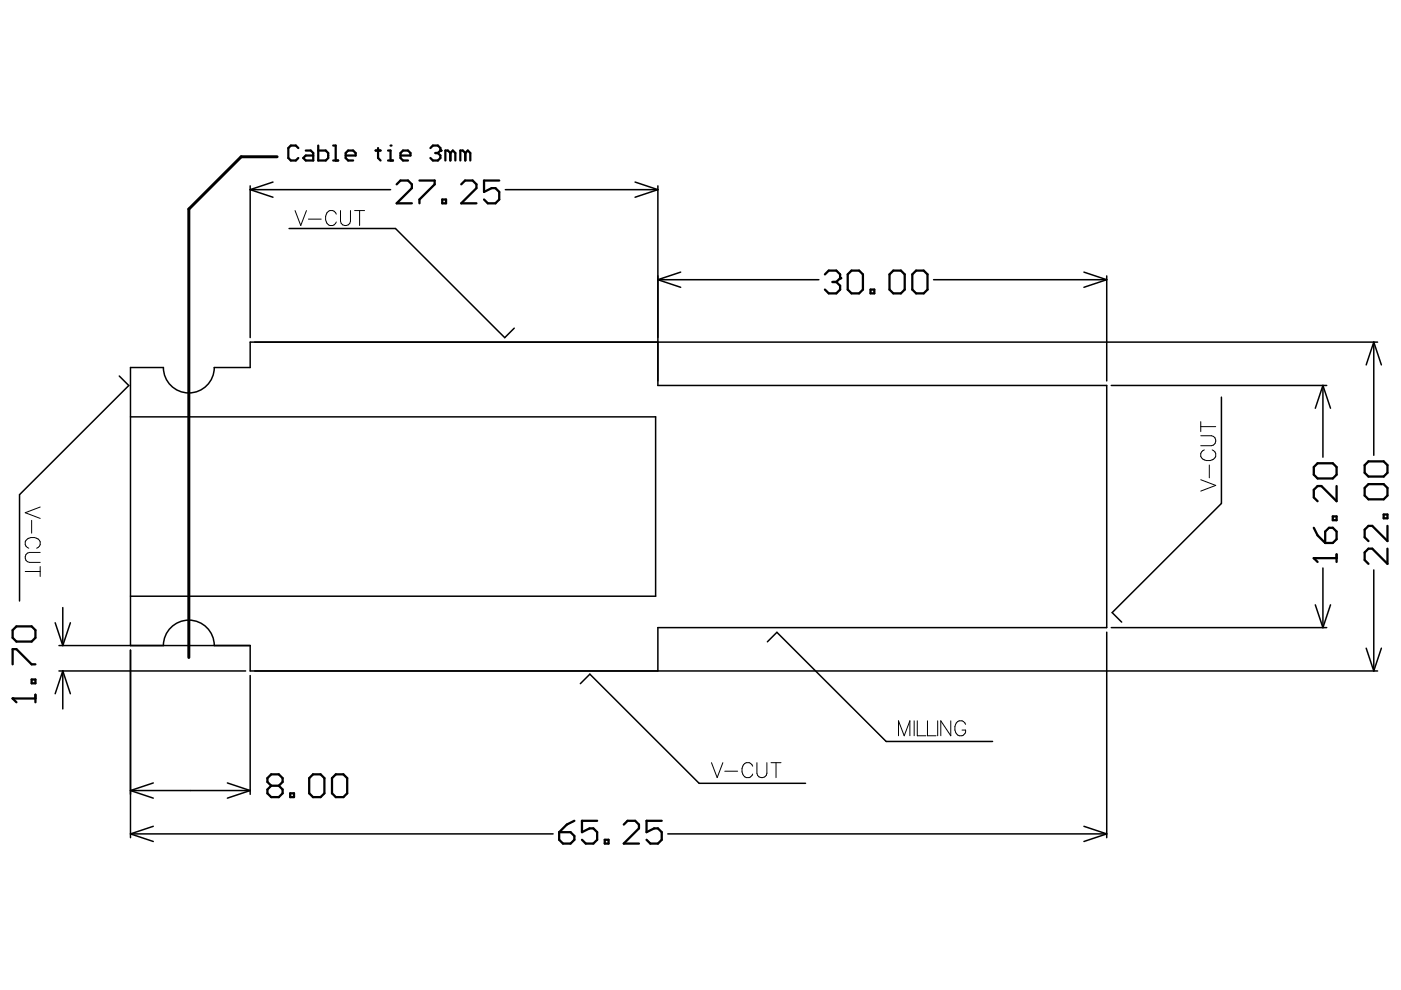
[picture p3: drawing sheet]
<svg xmlns="http://www.w3.org/2000/svg" width="297mm" height="210mm" viewBox="0 0 297 210" stroke-linecap="round" stroke-linejoin="round" font-family="sans-serif">
<g fill="none" stroke="#000" stroke-width=".32">
<path d="M53 39.4v32.2M57.9 38.6l-4.9 1.6M134.6 38.6l4.9 1.6M139.5 39.4v42.3h95.1v51.4h-95.1v9.2M53 40.2l4.9 1.6M53 40.2h29.8M61.3 48.5h22.5l23.2 23.1 2-2M107.1 40.2h32.4M139.5 59.3l4.8 1.6M139.5 59.3h34.1M139.5 40.2l-4.9 1.6M144.3 57.7l-4.8 1.6"/>
<path d="M197.9 59.3h36.7M229.8 57.7l4.8 1.6M234.6 58.5v22.3M234.6 59.3l-4.8 1.6M25.3 79.7l2 2-23.2 23.2v22.5M291.3 72.5l1.6 4.9M291.3 72.5l-1.6 4.9M291.3 72.5v24M292.1 72.5h-239.1v5.4h-7.6a5.4 5.4 0 0 1-5.4 5.4 5.4 5.4 0 0 1-5.4-5.4h-6.9v59M27.7 88.4h111.3v38h-111.3M235.6 81.7h45.7M259 84.2v22.5l-23.2 23.2 2 2"/>
<path d="M280.5 81.7l1.6 4.9M280.5 81.7l-1.6 4.9M280.5 81.7v15.2M11.7 132l1.6 4.9M12.5 136.9h40.5v5.4h239.1M13.3 128.8v8.1M14.9 132l-1.6 4.9M27.7 137.8v39.8M34.6 136.9a5.4 5.4 0 0 1 5.4-5.4 5.4 5.4 0 0 1 5.4 5.4M162.7 136.1l2-2 23.2 23.1h22.5M234.6 134v43.6M235.6 133.1h45.7"/>
<path d="M278.9 128.2l1.6 4.9M280.5 120.4v12.7M282.1 128.2l-1.6 4.9M289.7 137.4l1.6 4.9M291.3 120.8v21.5M292.9 137.4l-1.6 4.9M12.5 142.3h39.6M13.3 142.3l1.6 4.8M13.3 142.3l-1.6 4.8M13.3 142.3v8M53 143.2v25.2M123 144.9l2.1-2 23.1 23.2h22.6"/>
<path d="M27.7 167.6l4.8 1.6M27.7 167.6h25.3M27.7 176.8l4.8 1.6M27.7 176.8h89.6M32.5 166l-4.8 1.6M32.5 175.2l-4.8 1.6M48.2 166l4.8 1.6M53 167.6l-4.8 1.6M141.6 176.8h93M229.8 175.2l4.8 1.6M234.6 176.8l-4.8 1.6"/>
</g>
<path d="M58.8 33.2h-7.7l-11.1 11.1v95.1" fill="none" stroke="#000" stroke-width=".63"/>
<g fill="none" stroke="#000" stroke-width=".21">
<path d="M62.6 44.6l1.2 3.2 1.2-3.2M65.4 46.5h2.7M71.3 45.4a1.17 1.17 0 0 0-1.3-.8 1.17 1.17 0 0 0-1 1.3 1.39 1.39 0 0 0 .3 1.5 1.39 1.39 0 0 0 1.5 .3l.5-.6M72.2 44.6v2.3a1.07 1.07 0 0 0 1.1 .9 1.07 1.07 0 0 0 1-.9v-2.3M75.2 44.6h2.1M76.2 44.6v3.2M254.6 89.4v2.1M254.6 92.4h2.2a1.07 1.07 0 0 1 1 1 1.07 1.07 0 0 1-1 1.1h-2.2M254.6 90.5h3.2M255.3 95.4a1.16 1.16 0 0 0-.7 1.3 1.16 1.16 0 0 0 1.2 1 1.39 1.39 0 0 0 1.5-.3 1.39 1.39 0 0 0 .3-1.6l-.6-.4M256.4 98.6v2.7M6.1 116.2a1.16 1.16 0 0 1-.8-1.3 1.16 1.16 0 0 1 1.3-.9 1.39 1.39 0 0 1 1.5 .3 1.39 1.39 0 0 1 .3 1.5l-.6 .4"/>
<path d="M6.7 110.3v2.7M8.5 107.5l-3.2 1.2 3.2 1.2M8.5 117.1h-2.2a1.07 1.07 0 0 0-1 1.1 1.07 1.07 0 0 0 1 1h2.2M254.6 101.7l3.2 1.2-3.2 1.2M5.3 121.2h3.2M8.5 120.1v2.1M190.5 156v-3.2l1.2 3.2 1.2-3.2v3.2M193.8 152.8v3.2M194.5 152.8v3.2h1.8M196.6 152.8v3.2h1.9M198.8 152.8v3.2M201.6 152.8v3.2l-2.1-3.2v3.2"/>
<path d="M204.7 153.6a1.17 1.17 0 0 0-1.3-.8 1.17 1.17 0 0 0-.9 1.2 1.39 1.39 0 0 0 .3 1.5 1.39 1.39 0 0 0 1.5 .3l.4-.6v-.4h-.7M150.8 161.7l1.3 3.2 1.2-3.2M153.7 163.5h2.7M159.6 162.5a1.17 1.17 0 0 0-1.3-.8 1.17 1.17 0 0 0-1 1.2 1.39 1.39 0 0 0 .3 1.5 1.39 1.39 0 0 0 1.5 .3l.5-.6M160.5 161.7v2.3a1.07 1.07 0 0 0 1 .9 1.07 1.07 0 0 0 1.1-.9v-2.3M163.5 161.7h2.1M164.5 161.7v3.2"/>
</g>
<g fill="none" stroke="#000" stroke-width=".48">
<path d="M63.2 31.4l-.5-.5h-1l-.6 .5v2.1l.6 .5h1l.5-.5M64.8 31.9h1.1l.5 .5v1.6h-1.6l-.5-.5 .5-.5h1.6M67.5 30.9v3.1h1.6l.5-.5v-1.1l-.5-.5h-1.6M70.6 30.9h.6v3.1M70.6 34h1.1M73.3 33h2.1v-.6l-.5-.5h-1.1l-.5 .5v1.1l.5 .5h1.1M79.6 31.9h1.1M80.2 31.4v2.1l.5 .5M82.3 34h1M82.3 31.9h.5v2.1M84.1 39.1l.8-.8h1.6l.8 .8v.8l-3.2 3.2h3.2M84.9 33h2.1v-.6l-.5-.5h-1.1l-.5 .5v1.1l.5 .5h1.1"/>
<path d="M88.9 38.3h3.3v.8l-3.3 3.2v.8M91.3 31.4l.5-.5h1l.6 .5v.5l-.6 .5M92.3 32.4h.5M92.8 32.4l.6 .6v.5l-.6 .5h-1l-.5-.5M95.5 32.4l-.5-.5h-.6v2.1M95.5 32.4v1.6M95.5 32.4l.5-.5 .5 .5v1.6M97.8 39.1l.8-.8h1.6l.8 .8v.8l-3.2 3.2h3.2M98.7 32.4l-.6-.5h-.5v2.1M98.7 32.4v1.6M98.7 32.4l.5-.5 .5 .5v1.6M105.8 38.3h-3.2v2.4l1.6-.8h.8l.8 .8v1.6l-.8 .8h-1.6l-.8-.8"/>
<path d="M93.8 42.3h.8v.8h-.8zM174.9 58.2l.8-.8h1.6l.8 .8v.8l-.8 .8M176.5 59.8h.8M177.3 59.8l.8 .8v.8l-.8 .8h-1.6l-.8-.8M179.7 58.2l.8-.8h1.6l.9 .8v3.2l-.9 .8h-1.6l-.8-.8zM189.4 57.4h1.6l.8 .8v3.2l-.8 .8h-1.6l-.8-.8v-3.2zM193.4 58.2l.8-.8h1.6l.8 .8v3.2l-.8 .8h-1.6l-.8-.8zM184.6 61.4h.8v.8h-.8zM279.4 98.2h3.2l.8 .8v1.6l-.8 .8h-3.2l-.9-.8v-1.6zM289.3 98.6l.8-.8h3.3l.8 .8v1.6l-.8 .8h-3.3l-.8-.8zM278.5 111.9l.9 1.6 1.6 1.6M281.8 111.9h.8l.8 .8v1.6l-.8 .8h-1.6v-2.4z"/>
<path d="M282.6 109.5h.8v.8h-.8zM283.4 103.1v3.2l-3.2-3.2h-.8l-.9 .8v1.6l.9 .8M283.4 117.5v1.6M283.4 118.3h-4.9l.9 .8M289.3 103.5l.8-.8h3.3l.8 .8v1.6l-.8 .8h-3.3l-.8-.8zM293.4 109.1h.8v.8h-.8zM294.2 111.5v3.2l-3.3-3.2h-.8l-.8 .8v1.6l.8 .8M294.2 116.3v3.3l-3.3-3.3h-.8l-.8 .8v1.6l.8 .9M2.7 133.6l.8-.8h3.2l.8 .8v1.6l-.8 .8h-3.2l-.8-.8zM2.7 140.9v-3.3h.8l3.2 3.3h.8M6.7 144.1h.8v.8h-.8zM7.5 147.3v1.6"/>
<path d="M7.5 148.1h-4.8l.8 .8M57.5 166.6l-.8-.8v-.8l.8-.8h1.6l.8 .8v.8l-.8 .8M57.5 166.6l-.8 .8v.8l.8 .8h1.6l.8-.8v-.8l-.8-.8M57.5 166.6h1.6M61.5 168.2h.8v.8h-.8zM65.6 165l.8-.8h1.6l.8 .8v3.2l-.8 .8h-1.6l-.8-.8zM70.4 165l.8-.8h1.6l.8 .8v3.2l-.8 .8h-1.6l-.8-.8zM118.6 176.4h2.4l.8 .8v.9l-.8 .8h-1.6l-.8-.8zM121.8 174l-1.6 .8-1.6 1.6M126.6 174h-3.2v2.4l1.6-.8h.8l.8 .8v1.7l-.8 .8h-1.6l-.8-.8M128.2 178.1h.8v.8h-.8zM132.2 174.8l.9-.8h1.6l.8 .8v.8l-3.3 3.3h3.3"/>
<path d="M140.3 174h-3.2v2.4l1.6-.8h.8l.8 .8v1.7l-.8 .8h-1.6l-.8-.8"/>
</g>
<g fill="#000">
<circle cx="82.8" cy="30.9" r=".24"/>
<circle cx="93.4" cy="31.9" r=".24"/>
<circle cx="178.1" cy="59" r=".24"/>
<circle cx="278.5" cy="118.3" r=".24"/>
<circle cx="2.7" cy="148.1" r=".24"/>
</g>
</svg>
